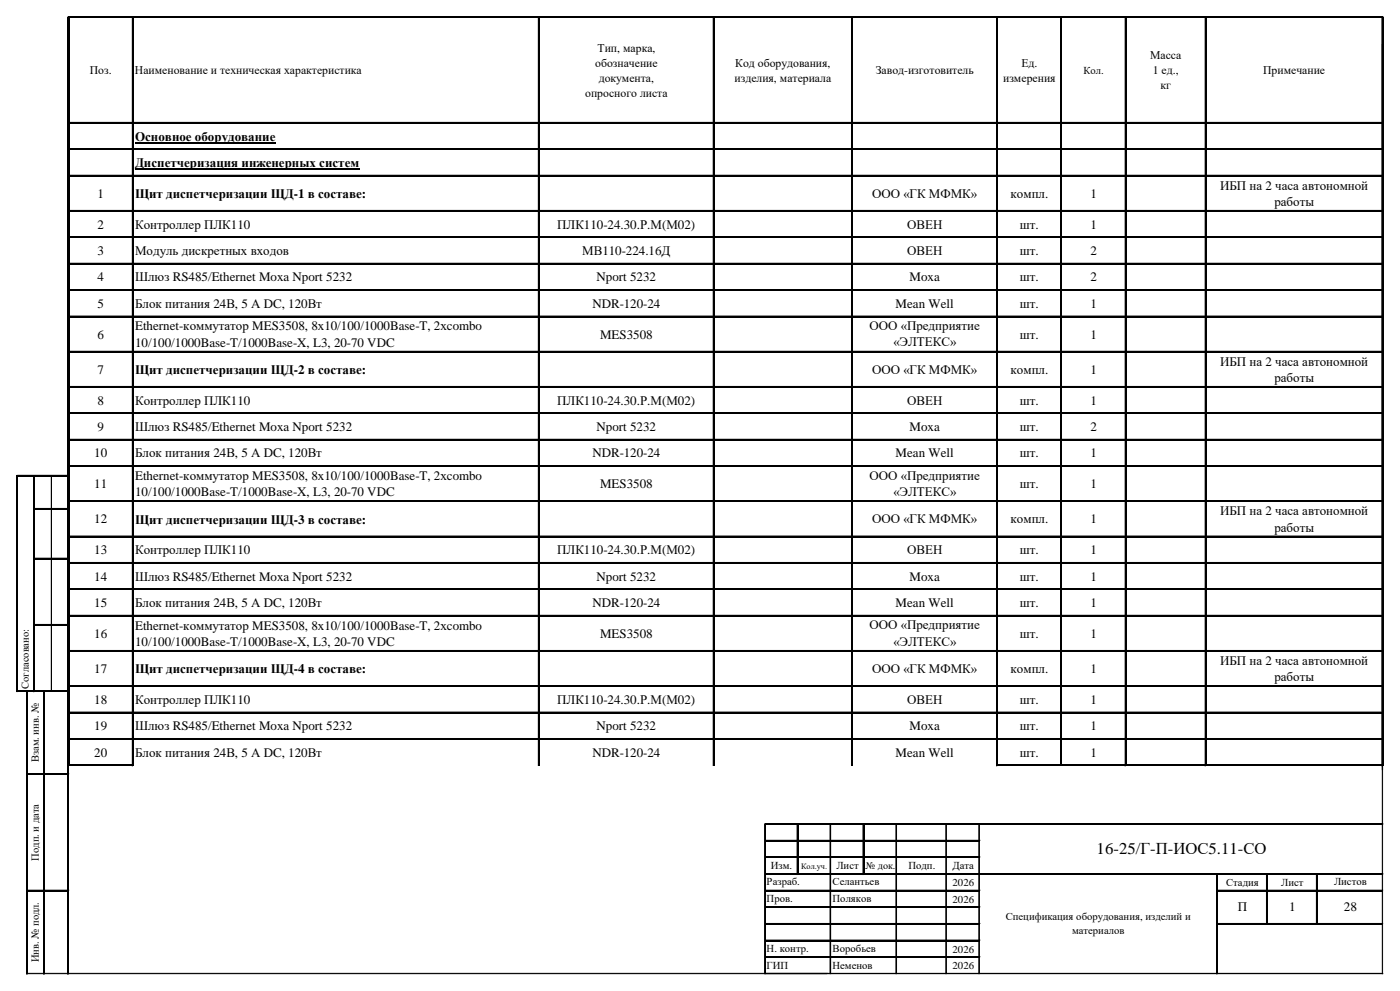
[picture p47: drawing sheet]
<svg xmlns="http://www.w3.org/2000/svg" width="420mm" height="297mm" viewBox="0 0 420 297" stroke-linecap="round" stroke-linejoin="round" font-family="sans-serif">
<defs><g id="words">
<text font-size="4.9" x="329" y="256">16-25/Г-П-ИОС5.11-СО</text>
<g font-size="3.9">
<text x="40.5" y="42.2">Основное оборудование</text>
<text x="40.5" y="50.1">Диспетчеризация инженерных систем</text>
<text x="29.3" y="59.3">1</text>
<text x="40.5" y="59.4">Щит диспетчеризации ЩД-1 в составе:</text>
<text x="261.6" y="59.3">ООО «ГК МФМК»</text>
<text x="303.2" y="59.3">компл.</text>
<text x="327.1" y="59.3">1</text>
<text x="366.1" y="56.8">ИБП на 2 часа автономной</text>
<text x="382.3" y="61.7">работы</text>
<text x="29.3" y="68.5">2</text>
<text x="40.5" y="68.5">Контроллер ПЛК110</text>
<text x="167.2" y="68.5">ПЛК110-24.30.Р.М(М02)</text>
<text x="272.1" y="68.5">ОВЕН</text>
<text x="306" y="68.5">шт.</text>
<text x="327.1" y="68.5">1</text>
<text x="29.3" y="76.4">3</text>
<text x="40.5" y="76.4">Модуль дискретных входов</text>
<text x="174.6" y="76.4">МВ110-224.16Д</text>
<text x="272.1" y="76.4">ОВЕН</text>
<text x="306" y="76.4">шт.</text>
<text x="327.1" y="76.4">2</text>
<text x="29.3" y="84.3">4</text>
<text x="40.5" y="84.3">Шлюз RS485/Ethernet Moxa Nport 5232</text>
<text x="179" y="84.3">Nport 5232</text>
<text x="272.9" y="84.3">Moxa</text>
<text x="306" y="84.3">шт.</text>
<text x="327.1" y="84.3">2</text>
<text x="29.3" y="92.3">5</text>
<text x="40.5" y="92.3">Блок питания 24В, 5 А DC, 120Вт</text>
<text x="177.7" y="92.3">NDR-120-24</text>
<text x="268.7" y="92.3">Mean Well</text>
<text x="306" y="92.3">шт.</text>
<text x="327.1" y="92.3">1</text>
<text x="29.3" y="101.5">6</text>
<text x="40.5" y="99">Ethernet-коммутатор MES3508, 8х10/100/1000Base-T, 2хcombo</text>
<text x="180" y="101.5">MES3508</text>
<text x="260.9" y="98.9">ООО «Предприятие</text>
<text x="306" y="101.5">шт.</text>
<text x="327.1" y="101.5">1</text>
<text x="40.5" y="103.9">10/100/1000Base-T/1000Base-X, L3, 20-70 VDC</text>
<text x="268" y="103.8">«ЭЛТЕКС»</text>
<text x="29.3" y="112">7</text>
<text x="40.5" y="112.1">Щит диспетчеризации ЩД-2 в составе:</text>
<text x="261.6" y="112">ООО «ГК МФМК»</text>
<text x="303.2" y="112">компл.</text>
<text x="327.1" y="112">1</text>
<text x="366.1" y="109.6">ИБП на 2 часа автономной</text>
<text x="382.3" y="114.5">работы</text>
<text x="29.3" y="121.3">8</text>
<text x="40.5" y="121.3">Контроллер ПЛК110</text>
<text x="167.2" y="121.3">ПЛК110-24.30.Р.М(М02)</text>
<text x="272.1" y="121.3">ОВЕН</text>
<text x="306" y="121.3">шт.</text>
<text x="327.1" y="121.3">1</text>
<text x="29.3" y="129.2">9</text>
<text x="40.5" y="129.2">Шлюз RS485/Ethernet Moxa Nport 5232</text>
<text x="179" y="129.2">Nport 5232</text>
<text x="272.9" y="129.2">Moxa</text>
<text x="306" y="129.2">шт.</text>
<text x="327.1" y="129.2">2</text>
<text x="28.3" y="137.1">10</text>
<text x="40.5" y="137.1">Блок питания 24В, 5 А DC, 120Вт</text>
<text x="177.7" y="137.1">NDR-120-24</text>
<text x="268.7" y="137.1">Mean Well</text>
<text x="306" y="137.1">шт.</text>
<text x="327.1" y="137.1">1</text>
<text x="40.5" y="143.9">Ethernet-коммутатор MES3508, 8х10/100/1000Base-T, 2хcombo</text>
<text x="260.9" y="143.7">ООО «Предприятие</text>
<text x="28.3" y="146.3">11</text>
<text x="40.5" y="148.8">10/100/1000Base-T/1000Base-X, L3, 20-70 VDC</text>
<text x="180" y="146.3">MES3508</text>
<text x="268" y="148.6">«ЭЛТЕКС»</text>
<text x="306" y="146.3">шт.</text>
<text x="327.1" y="146.3">1</text>
<text x="366.1" y="154.4">ИБП на 2 часа автономной</text>
<text x="28.3" y="156.9">12</text>
<text x="40.5" y="156.9">Щит диспетчеризации ЩД-3 в составе:</text>
<text x="261.6" y="156.9">ООО «ГК МФМК»</text>
<text x="303.2" y="156.9">компл.</text>
<text x="327.1" y="156.9">1</text>
<text x="382.3" y="159.3">работы</text>
<text x="28.3" y="166.1">13</text>
<text x="40.5" y="166.1">Контроллер ПЛК110</text>
<text x="167.2" y="166.1">ПЛК110-24.30.Р.М(М02)</text>
<text x="272.1" y="166.1">ОВЕН</text>
<text x="306" y="166.1">шт.</text>
<text x="327.1" y="166.1">1</text>
<text x="28.3" y="174">14</text>
<text x="40.5" y="174">Шлюз RS485/Ethernet Moxa Nport 5232</text>
<text x="179" y="174">Nport 5232</text>
<text x="272.9" y="174">Moxa</text>
<text x="306" y="174">шт.</text>
<text x="327.1" y="174">1</text>
<text x="28.3" y="181.9">15</text>
<text x="40.5" y="181.9">Блок питания 24В, 5 А DC, 120Вт</text>
<text x="177.7" y="181.9">NDR-120-24</text>
<text x="268.7" y="181.9">Mean Well</text>
<text x="306" y="181.9">шт.</text>
<text x="327.1" y="181.9">1</text>
<text x="28.3" y="191.2">16</text>
<text x="40.5" y="188.7">Ethernet-коммутатор MES3508, 8х10/100/1000Base-T, 2хcombo</text>
<text x="180" y="191.2">MES3508</text>
<text x="260.9" y="188.6">ООО «Предприятие</text>
<text x="306" y="191.2">шт.</text>
<text x="327.1" y="191.2">1</text>
<text x="40.5" y="193.6">10/100/1000Base-T/1000Base-X, L3, 20-70 VDC</text>
<text x="268" y="193.5">«ЭЛТЕКС»</text>
<text x="28.3" y="201.7">17</text>
<text x="40.5" y="201.8">Щит диспетчеризации ЩД-4 в составе:</text>
<text x="261.6" y="201.7">ООО «ГК МФМК»</text>
<text x="303.2" y="201.7">компл.</text>
<text x="327.1" y="201.7">1</text>
<text x="366.1" y="199.2">ИБП на 2 часа автономной</text>
<text x="382.3" y="204.2">работы</text>
<text x="28.3" y="210.9">18</text>
<text x="40.5" y="210.9">Контроллер ПЛК110</text>
<text x="167.2" y="210.9">ПЛК110-24.30.Р.М(М02)</text>
<text x="272.1" y="210.9">ОВЕН</text>
<text x="306" y="210.9">шт.</text>
<text x="327.1" y="210.9">1</text>
<text x="28.3" y="218.9">19</text>
<text x="40.5" y="218.9">Шлюз RS485/Ethernet Moxa Nport 5232</text>
<text x="179" y="218.9">Nport 5232</text>
<text x="272.9" y="218.9">Moxa</text>
<text x="306" y="218.9">шт.</text>
<text x="327.1" y="218.9">1</text>
<text x="28.3" y="226.8">20</text>
<text x="40.5" y="226.8">Блок питания 24В, 5 А DC, 120Вт</text>
<text x="177.7" y="226.8">NDR-120-24</text>
<text x="268.7" y="226.8">Mean Well</text>
<text x="306" y="226.8">шт.</text>
<text x="327.1" y="226.8">1</text>
<text x="371.4" y="273.1">П</text>
<text x="386.8" y="273.1">1</text>
<text x="403.1" y="273.1">28</text>
</g>
<g font-size="3.5">
<text x="179.2" y="15.5">Тип, марка,</text>
<text x="345" y="17.7">Масса</text>
<text x="26.9" y="22.2">Поз.</text>
<text x="40.5" y="22.2">Наименование и техническая характеристика</text>
<text x="178.5" y="20">обозначение</text>
<text x="220.6" y="20">Код оборудования,</text>
<text x="262.7" y="22.2">Завод-изготовитель</text>
<text x="306.4" y="20">Ед.</text>
<text x="345.8" y="22.2">1 ед.,</text>
<text x="378.9" y="22.2">Примечание</text>
<text x="175.5" y="29">опросного листа</text>
<text x="179.6" y="24.5">документа,</text>
<text x="220.4" y="24.5">изделия, материала</text>
<text x="300.9" y="24.5">измерения</text>
<text x="348.1" y="26.7">кг</text>
</g>
<g font-size="3.2">
<text x="325" y="22.1">Кол.</text>
<text x="8.7" y="206.5" transform="rotate(-90 8.7 206.5)">Согласовано:</text>
<text x="11.6" y="228.5" transform="rotate(-90 11.6 228.5)">Взам. инв. №</text>
<text x="11.6" y="258" transform="rotate(-90 11.6 258)">Подп. и дата</text>
<text x="231.3" y="260.6">Изм.</text>
<text x="250.9" y="260.6">Лист</text>
<text x="272.5" y="260.6">Подп.</text>
<text x="285.8" y="260.6">Дата</text>
<text x="230" y="265.4">Разраб.</text>
<text x="249.8" y="265.4">Селантьев</text>
<text x="285.7" y="265.6">2026</text>
<text x="367.8" y="265.6">Стадия</text>
<text x="384.4" y="265.6">Лист</text>
<text x="400.2" y="265.4">Листов</text>
<text x="230" y="270.4">Пров.</text>
<text x="249.8" y="270.4">Поляков</text>
<text x="285.7" y="270.5">2026</text>
<text x="301.7" y="275.8">Спецификация оборудования, изделий и</text>
<text x="321.6" y="279.8">материалов</text>
<text x="230" y="285.3">Н. контр.</text>
<text x="249.8" y="285.3">Воробьев</text>
<text x="285.7" y="285.5">2026</text>
<text x="11.6" y="288.4" transform="rotate(-90 11.6 288.4)">Инв. № подл.</text>
<text x="230" y="290.3">ГИП</text>
<text x="249.8" y="290.3">Неменов</text>
<text x="285.7" y="290.5">2026</text>
</g>
<text font-size="3" x="259.7" y="260.5">№ док.</text>
<text font-size="2.5" x="240.3" y="260.3">Кол.уч.</text>
</g></defs>
<path d="M20.3 5v136.6M20.6 5h394.4M414.7 5.4v225.4" fill="none" stroke="#000" stroke-width=".3"/>
<path d="M20.5 5v136.6M20.6 5.2h394.4M414.8 5.4v225.4" fill="none" stroke="#000" stroke-width=".34"/>
<g fill="#fff">
<path d="M20.6 44.7h394.2v8h-394.2z" fill-rule="evenodd"/>
<path d="M20.6 52.7h19.3v176.7h-19.3z" fill-rule="evenodd"/>
</g>
<path d="M40.5 42.8h42.2M40.5 50.7h67.3" fill="none" stroke="#000" stroke-width=".38"/>
<g fill="none" stroke="#000" stroke-width=".3">
<path d="M20.3 13.2v278.8M20.4 5v224.5M20.8 5h394.1M39.7 5.4v224.1M161.5 5.4v224M214 5.4v224M255.4 5.4v224M299 5.4v99.8M318.3 5.4v223.8M337.5 5.4v224.1M361.5 5.4v224.1M414.6 5.4v224.1"/>
<path d="M414.7 13.2v278.8M20.8 36.7h394.1M20.8 44.6h394.1M20.8 52.5h394.1M20.8 63.1h278.2M20.8 71h278.2M20.8 78.9h278.2M299.4 63.1h18.8M299.4 71h18.8M299.4 78.9h18.8M318.6 63.1h96.3M318.6 71h96.3"/>
<path d="M318.6 78.9h96.3M20.8 86.8h278.2M20.8 94.7h278.2M299.4 86.8h18.8M299.4 94.7h18.8M318.6 86.8h96.3M318.6 94.7h96.3M20.8 115.8h278.2M20.8 105.3h394.1M299 105.6v44.5M299.4 115.8h18.8M318.6 115.8h96.3"/>
<path d="M20.8 123.7h278.2M20.8 131.7h278.2M20.8 139.6h278.2M299.4 123.7h18.8M299.4 131.7h18.8M299.4 139.6h18.8M318.6 123.7h96.3M318.6 131.7h96.3M318.6 139.6h96.3M5 142.5v64.8M5.4 142.5h15.2M10.1 142.8v64.5"/>
<path d="M10.5 152.4h10.1M15.4 142.8v9.6M15.4 152.7v14.6M20.8 150.1h394.1M299 150.4v44.5M10.5 167.3h10.1M15.4 167.6v19.5M20.8 160.7h278.2M20.8 168.6h278.2M20.8 176.5h278.2M299.4 160.7h18.8M299.4 168.6h18.8"/>
<path d="M299.4 176.5h18.8M318.6 160.7h96.3M318.6 168.6h96.3M318.6 176.5h96.3M10.5 187.2h10.1M15.4 187.5v19.5M20.8 184.4h278.2M20.8 194.9h394.1M299 195.3v34.2M299.4 184.4h18.8M318.6 184.4h96.3M5.4 207h15.2"/>
<path d="M8 207.4v84.6M13.1 207.4v84.6M20.8 205.5h278.2M20.8 213.4h278.2M299.4 205.5h18.8M299.4 213.4h18.8M318.6 205.5h96.3M318.6 213.4h96.3M8.4 231.9h12.2M20.8 221.3h278.2M20.8 229.2h19.2M299.4 221.3h18.8"/>
<path d="M299.4 229.2h115.5M318.6 221.3h96.3M229.2 246.9v45.1M229.6 246.9h185.4M229.6 251.8h64.4M229.6 256.8h64.4M239.1 247.2v14.9M249 247.2v44.8M258.9 247.2v14.9M268.8 247.2v44.8M283.8 247.2v44.8M293.7 247.2v44.8"/>
<path d="M8.4 266.8h12.2M229.6 261.8h185.4M229.6 266.8h64.4M229.6 271.8h64.4M229.6 276.8h64.4M364.9 262.2v29.8M365.3 266.8h49.7M365.3 276.8h49.7M379.9 262.2v14.9M394.9 262.2v14.9M229.6 281.8h64.4M229.6 286.7h64.4"/>
<path d="M415 291.7h-406.6"/>
</g>
<g fill="none" stroke="#000" stroke-width=".34">
<path d="M20.5 13.2v278.8M20.6 5v224.6M20.8 5.2h394.1M39.8 5.3v224.3M161.6 5.3v224.1M214.1 5.3v224.1M255.6 5.3v224.1M299.2 5.3v100M318.4 5.3v223.9M337.7 5.3v224.3M361.7 5.3v224.3M414.7 5.3v224.3"/>
<path d="M414.8 13.2v278.8M20.8 36.8h394.1M20.8 44.7h394.1M20.8 52.7h394.1M20.8 63.2h278.2M20.8 71.1h278.2M20.8 79h278.2M299.3 63.2h19M299.3 71.1h19M299.3 79h19M318.6 63.2h96.3M318.6 71.1h96.3"/>
<path d="M318.6 79h96.3M20.8 87h278.2M20.8 94.9h278.2M299.3 87h19M299.3 94.9h19M318.6 87h96.3M318.6 94.9h96.3M20.8 116h278.2M20.8 105.4h394.1M299.2 105.6v44.5M299.3 116h19M318.6 116h96.3"/>
<path d="M20.8 123.9h278.2M20.8 131.8h278.2M20.8 139.7h278.2M299.3 123.9h19M299.3 131.8h19M299.3 139.7h19M318.6 123.9h96.3M318.6 131.8h96.3M318.6 139.7h96.3M5.2 142.4v64.9M5.4 142.6h15.2M10.3 142.8v64.5"/>
<path d="M10.5 152.5h10.1M20.8 150.3h394.1M299.2 150.4v44.5M10.5 167.4h10.1M20.8 160.8h278.2M20.8 168.7h278.2M20.8 176.6h278.2M299.3 160.8h19M299.3 168.7h19M299.3 176.6h19M318.6 160.8h96.3M318.6 168.7h96.3"/>
<path d="M318.6 176.6h96.3M10.5 187.3h10.1M20.8 184.6h278.2M20.8 195.1h394.1M299.2 195.3v34.3M299.3 184.6h19M318.6 184.6h96.3M5.4 207.2h15.2M8.2 207.3v84.7M13.3 207.3v84.7M20.8 205.6h278.2M20.8 213.6h278.2"/>
<path d="M299.3 205.6h19M299.3 213.6h19M318.6 205.6h96.3M318.6 213.6h96.3M8.4 232h12.2M20.8 221.5h278.2M20.8 229.4h19.2M299.3 221.5h19M299.3 229.4h115.6M318.6 221.5h96.3M229.4 246.8v45.2M229.6 247h185.4"/>
<path d="M229.6 252h64.4M229.6 257h64.4M239.3 247.2v14.9M249.2 247.2v44.8M259 247.2v14.9M268.9 247.2v44.8M283.9 247.2v44.8M293.8 247.2v44.8M8.4 266.9h12.2M229.6 262h185.4M229.6 266.9h64.4M229.6 271.9h64.4"/>
<path d="M229.6 276.9h64.4M365.1 262.1v29.9M365.3 266.9h49.7M365.3 276.9h49.7M380.1 262.1v15M395.1 262.1v15M229.6 281.9h64.4M229.6 286.9h64.4M415 291.9h-406.6"/>
</g>
<use href="#words"/>
</svg>
